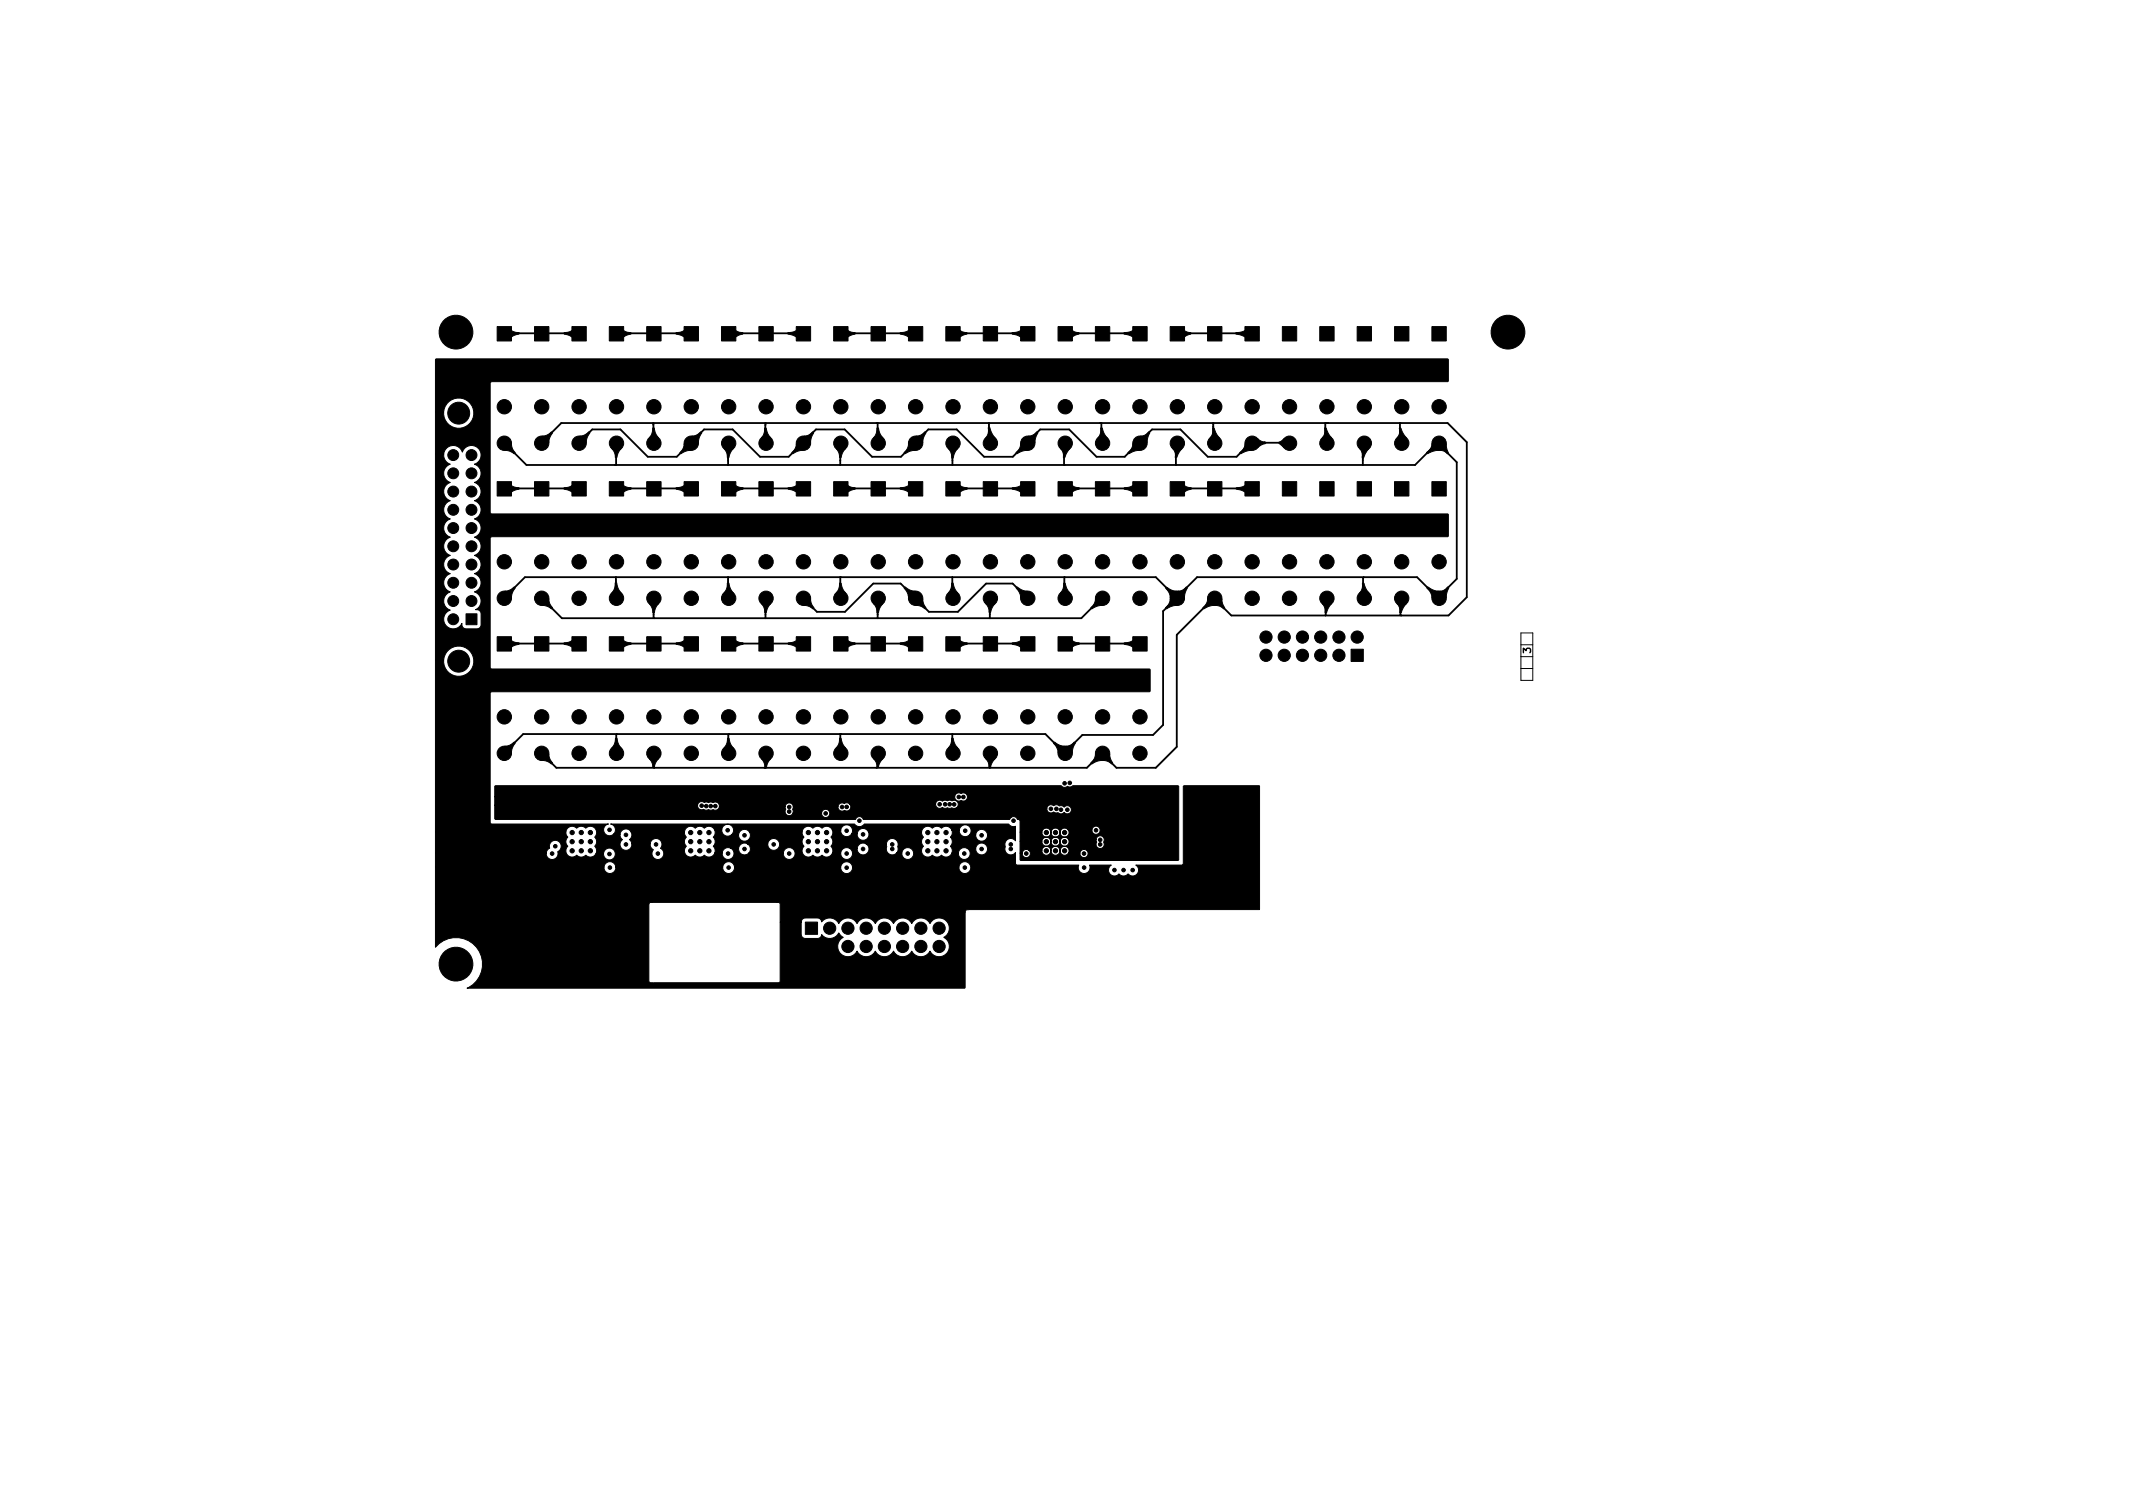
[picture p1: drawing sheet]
<svg xmlns="http://www.w3.org/2000/svg" width="297mm" height="210mm" viewBox="0 0 297 210" stroke-linecap="round" stroke-linejoin="round" font-family="sans-serif">
<defs><g id="words">
<text font-size="1.4" x="213.2" y="90.9" transform="rotate(-90 213.2 90.9)">3</text>
</g></defs>
<g fill="#000" stroke="#000" stroke-width=".14">
<path d="M69.2 45.5h2v2h-2zM69.9 46.4l1-.6 .6 .4 .8 .2-.1 .1-.6 .2-.7 .4-1-.6zM74.4 45.5h2v2h-2zM79.6 45.5h2v2h-2zM78.5 46.4l.9-.2 .6-.4 1 .6v.1l-1 .6-.8-.4-.6-.2zM84.9 45.5h2v2h-2zM85.5 46.4l1-.6 .6 .4 .8 .2-.1 .1-.6 .2-.7 .4-1-.6zM90.1 45.5h2v2h-2zM91 59.6h.1l.2 .7 .4 .8-.6 1h-.1l-.6-1 .4-.7zM95.3 45.5h2v2h-2zM94.1 46.4l.9-.2 .6-.4 1 .6v.1l-1 .6-.8-.4-.6-.2zM100.5 45.5h2v2h-2z"/>
<path d="M101.1 46.4l1-.6 .6 .4 .8 .2-.1 .1-.5 .2-.8 .4-1-.6zM105.7 45.5h2v2h-2zM106.5 59.6h.2l.2 .7 .4 .8-.6 1h-.1l-.6-1 .4-.7zM110.9 45.5h2v2h-2zM109.7 46.4l.9-.2 .6-.4 1.1 .6v.1l-1.1 .6-.8-.4-.6-.2zM116.1 45.5h2v2h-2zM116.7 46.4l1-.6 .6 .4 .8 .2-.1 .1-.5 .2-.8 .4-1-.6zM121.3 45.5h2v2h-2zM122.2 59.6h.1l.2 .7 .4 .8-.5 1h-.2l-.5-1 .3-.7zM126.5 45.5h2v2h-2zM125.3 46.4l.9-.2 .7-.4 1 .6v.1l-1 .6-.8-.4-.7-.2zM131.7 45.5h2v2h-2z"/>
<path d="M132.3 46.4l1.1-.6 .6 .4 .7 .2-.1 .1-.5 .2-.7 .4-1.1-.6zM136.9 45.5h2v2h-2zM137.7 59.5l.2 .1 .2 .7 .5 .8-.6 1h-.1l-.6-1 .3-.7zM142.1 45.5h2v2h-2zM140.9 46.4l.9-.2 .7-.4 1 .6v.1l-1 .6-.8-.4-.7-.2zM147.3 45.5h2v2h-2zM148 46.4l1-.6 .7 .4 .6 .2-.1 .1-.5 .2-.7 .4-1-.6zM152.5 45.5h2v2h-2zM153.3 59.6h.2l.2 .7 .5 .8-.6 1h-.1l-.6-1 .3-.7zM157.8 45.5h1.9v2h-1.9zM156.5 46.4l.9-.2 .7-.4 1 .6v.1l-1 .6-.8-.4-.7-.2zM163 45.5h2v2h-2z"/>
<path d="M163.6 46.4l1-.6 .7 .4 .5 .2v.1l-.5 .2-.7 .4-1-.6zM168.2 45.5h2v2h-2zM168.9 59.6h.2l.2 .7 .5 .8-.6 1h-.1l-.6-1 .3-.7zM173.4 45.5h2v2h-2zM172.1 46.4l1-.2 .6-.4 1 .6v.1l-1 .6-.8-.4-.7-.2zM178.6 45.5h2v2h-2zM183.8 45.5h2v2h-2zM184.5 59.6h.2l.2 .7 .5 .6-.6 1.2h-.1l-.6-1 .3-.7zM189 45.5h2v2h-2zM194.2 45.5h2v2h-2zM194.9 59.6h.2l.3 .7 .4 .7-.5 1.1h-.1l-.6-1 .3-.7zM199.4 45.5h2v2h-2z"/>
<path d="M60.6 50.1l.1-.1h140.9l.1 .1v3h-.1l-133.2 .1-.1 .1v18.1l.1 .2h133.2h.1v3l-.1 .1h-133.2l-.1 .2v18.1l.1 .1h91.7l.1 .1v3l-.1 .1h-91.7l-.1 .2v18.1l.2 .1h16.2a.82 .82 0 0 0-.6 1.2 .82 .82 0 0 0 1.3 .3h.9l.1 .3 .2 .4a.83 .83 0 0 0 .3 1.4 .83 .83 0 0 0 1.1-.8h2.5l.1 .5 .4 .3a.82 .82 0 0 0 .1 1.2 .82 .82 0 0 0 1.2-.2 .82 .82 0 0 0-.3-1.2 .82 .82 0 0 0-.3-1.3 .82 .82 0 0 0-1.2 .7h-2.5l-.1-.3-.2-.3a.82 .82 0 0 0 .2-1.1h7.4v.4l.3 .4a.86 .86 0 0 0 0 1.2 .87 .87 0 0 0 0 1.3 .87 .87 0 0 0 1.2 0 .86 .86 0 0 0 1.3 0 .87 .87 0 0 0 1.4-.3h1.1v.1a.82 .82 0 0 0 1.2 .6 .82 .82 0 0 0 0-1.4h1.1v.2a.82 .82 0 0 0 .5 .7 .82 .82 0 0 0 .9-.2h4.8v.1a.83 .83 0 0 0 1.2 .6 .83 .83 0 0 0 0-1.4 .83 .83 0 0 0-1.2 .7l-4.8-.1a.82 .82 0 0 0-.2-1.2h2.8v.2a.83 .83 0 0 0 1.3 .6 .83 .83 0 0 0 0-1.4 .83 .83 0 0 0-1.3 .6h-2.8a.83 .83 0 0 0-1.2 .6h-1.1a.83 .83 0 0 0-1.2 .7h-1.1l.1-.6-.3-.4a.86 .86 0 0 0 0-1.2l.3-.6-.1-.5h1a.82 .82 0 0 0 .5 .8 .82 .82 0 0 0 .9-.1h1v.2a.82 .82 0 0 0 1.1 .7 .82 .82 0 0 0 .4-1.3h7.3v.4l.3 .4a.86 .86 0 0 0 0 1.2 .87 .87 0 0 0-.1 1.3 .87 .87 0 0 0 1.3 0 .86 .86 0 0 0 1.3 0 .87 .87 0 0 0 1.4-.3h1.2v.1a.82 .82 0 0 0 1.3 .6 .82 .82 0 0 0-.1-1.4h1.1v.2a.82 .82 0 0 0 1.2 .6 .82 .82 0 0 0 0-1.4h2.8l.1 .4a.82 .82 0 0 0 .3 1 .82 .82 0 0 0 1.1-.1h.7v.1a.83 .83 0 0 0 1.2 .6 .83 .83 0 0 0 0-1.4 .83 .83 0 0 0-1.2 .7h-.7l.2-.5-.1-.4a.82 .82 0 0 0-.5-1.1 .82 .82 0 0 0-1.1 .7h-2.8a.83 .83 0 0 0-1.2 .6h-1.1a.83 .83 0 0 0-1.2 .7h-1.2v-.6l-.2-.4a.86 .86 0 0 0 0-1.2l.2-.4v-.6h1.2a.82 .82 0 0 0 .5 .9 .82 .82 0 0 0 1-.4h.8v.2a.82 .82 0 0 0 1 .7 .82 .82 0 0 0 .5-1.2h7.4l.1 .4 .2 .4a.86 .86 0 0 0 0 1.2 .87 .87 0 0 0 0 1.3 .87 .87 0 0 0 1.2 0 .86 .86 0 0 0 1.3 0 .87 .87 0 0 0 1.5-.3h.9v.1a.82 .82 0 0 0 1.2 .6 .82 .82 0 0 0 0-1.4h1.2v.2a.83 .83 0 0 0 1.2 .6 .83 .83 0 0 0 0-1.4 .83 .83 0 0 0-1.2 .6h-1.2a.83 .83 0 0 0-1.2 .7h-.9v-.6l-.3-.4a.86 .86 0 0 0 0-1.2l.3-.4-.1-.6h1.1a.82 .82 0 0 0 .5 .8 .82 .82 0 0 0 .9-.2h.9v.2a.83 .83 0 0 0 1.2 .6 .83 .83 0 0 0 0-1.4 .83 .83 0 0 0-1.2 .6h-.8a.83 .83 0 0 0-.4-1.3 .83 .83 0 0 0-1.1 .7h-1.1v-.1a.87 .87 0 0 0-1.4-.2 .86 .86 0 0 0-1.3 0 .87 .87 0 0 0-.9-.2 .87 .87 0 0 0-.6 .7h-7.4a.83 .83 0 0 0-.9-.4 .83 .83 0 0 0-.6 .7h-.8a.83 .83 0 0 0-.5-1.2 .83 .83 0 0 0-1 .7h-1.2v-.1a.87 .87 0 0 0-1.4-.2 .86 .86 0 0 0-1.3 0 .87 .87 0 0 0-.9-.2 .87 .87 0 0 0-.6 .7h-7.4a.83 .83 0 0 0-.9-.3 .83 .83 0 0 0-.5 .7h-1l.1-.1a.83 .83 0 0 0-.4-1.3 .83 .83 0 0 0-1.1 .7h-1a.87 .87 0 0 0-1.4-.2 .86 .86 0 0 0-1.3 0 .87 .87 0 0 0-.9-.2 .87 .87 0 0 0-.6 .7h-7.4l-.1-.1a.83 .83 0 0 0-.9-.2 .83 .83 0 0 0-.6 .7h-.9l.1-.1a.82 .82 0 0 0-.5-1.4l34 .1a.82 .82 0 0 0 1.4-.1h20.1l.4 .4h.5v2a.86 .86 0 0 0-1.1-.2 .86 .86 0 0 0-.3 1.1 .82 .82 0 0 0 .4 .9 .82 .82 0 0 0 1-.2v1.6l.2 .2h8.6v.1a.82 .82 0 0 0 .8 1 .82 .82 0 0 0 .7-1.1h3.1h-.1a.83 .83 0 0 0-.1 1.2 .83 .83 0 0 0 1.2 0 .82 .82 0 0 0 1.3 0 .82 .82 0 0 0 1.3 0 .82 .82 0 0 0-.2-1.2h6.4l.2-.2v-10.8l.1-.1h10.5v17.3h-40.8l-.2 .1v.4l-.1 10.4h-69.3a3.7 3.7 0 0 0 1.4-5.6 3.7 3.7 0 0 0-5.8-.1v-6h29.8v10.7l.1 .2h18l.1-.2v-8.2h3v1.7a.57 .57 0 0 0 .5 .6h1.9l.3-.2 .1-.3a1.43 1.43 0 0 0 2.4-.3l.6 .6a1.43 1.43 0 0 0-.3 2.3 1.43 1.43 0 0 0 2.3-.4 1.42 1.42 0 0 0 1.2 .8 1.42 1.42 0 0 0 1.3-.8 1.42 1.42 0 0 0 1.3 .8 1.42 1.42 0 0 0 1.2-.8 1.42 1.42 0 0 0 1.3 .8 1.42 1.42 0 0 0 1.3-.8 1.42 1.42 0 0 0 1.2 .8 1.42 1.42 0 0 0 1.3-.8 1.43 1.43 0 0 0 2.3 .4 1.43 1.43 0 0 0-.4-2.3 1.43 1.43 0 0 0 .4-2.3 1.43 1.43 0 0 0-2.3 .4 1.42 1.42 0 0 0-1.3-.8 1.42 1.42 0 0 0-1.2 .8 1.42 1.42 0 0 0-1.3-.8 1.42 1.42 0 0 0-1.3 .8 1.42 1.42 0 0 0-1.2-.8 1.42 1.42 0 0 0-1.3 .8 1.42 1.42 0 0 0-1.3-.8 1.42 1.42 0 0 0-1.2 .8 1.42 1.42 0 0 0-1.3-.8 1.42 1.42 0 0 0-1.3 .8 1.42 1.42 0 0 0-2.4-.2 .57 .57 0 0 0-.6-.6h-1.8l-.3 .3-.1 .3h-3v-2.5l-.1-.2-17.5-.1-.5 .1-.1 .2h-29.8v-5.2h23.5v.2a.83 .83 0 0 0 .9 .7 .83 .83 0 0 0 .8-.9h14.8v.2a.83 .83 0 0 0 .9 .7 .83 .83 0 0 0 .8-.9h14.8v.2a.82 .82 0 0 0 .9 .7 .82 .82 0 0 0 .7-.9h14.8v.2a.83 .83 0 0 0 1.3 .6 .83 .83 0 0 0 0-1.4 .83 .83 0 0 0-1.3 .6h-14.8v-.1a.83 .83 0 0 0-.9-.6 .83 .83 0 0 0-.7 .7h-14.8a.83 .83 0 0 0-.8-.7 .83 .83 0 0 0-.9 .7h-14.8l-.1-.1a.83 .83 0 0 0-.8-.6 .83 .83 0 0 0-.8 .7h-23.5v-1.9h15.5v.1a.85 .85 0 0 0 1 .8 .85 .85 0 0 0 .6-1.1 .84 .84 0 0 0 .3-1.1 .84 .84 0 0 0-1-.4 .84 .84 0 0 0-.5 1l-.3 .2-.1 .5h-15.5v-3h18.2v.4l.3 .4h-.1a.87 .87 0 0 0 .1 1.2 .87 .87 0 0 0 0 1.3 .87 .87 0 0 0 1.2 0 .86 .86 0 0 0 1.3 0 .87 .87 0 0 0 1.4-.3h1v.2a.83 .83 0 0 0 1.3 .6 .83 .83 0 0 0 0-1.4 .83 .83 0 0 0-1.3 .6h-1l.1-.4-.3-.6a.86 .86 0 0 0 0-1.2 .87 .87 0 0 0 0-1.3 .87 .87 0 0 0-1.2 0 .86 .86 0 0 0-1.3 0 .87 .87 0 0 0-.9-.2 .87 .87 0 0 0-.6 .7h-18.2v-23.9h1.2v.4a2.11 2.11 0 0 0 3.2 1.6 2.11 2.11 0 0 0 0-3.6 2.11 2.11 0 0 0-3.2 1.6h-1.2v-28.7h1.2l.1 .8 .4 .4 .4 .2a1.33 1.33 0 0 0-.9 1.3 1.33 1.33 0 0 0 .9 1.3 1.33 1.33 0 0 0-.9 1.2 1.33 1.33 0 0 0 .9 1.3 1.33 1.33 0 0 0-.9 1.3 1.33 1.33 0 0 0 .9 1.3 1.33 1.33 0 0 0-.9 1.2 1.33 1.33 0 0 0 .9 1.3 1.33 1.33 0 0 0-.9 1.3 1.33 1.33 0 0 0 .9 1.2 1.33 1.33 0 0 0-.9 1.3 1.33 1.33 0 0 0 .9 1.3 1.33 1.33 0 0 0-.9 1.2 1.33 1.33 0 0 0 .9 1.3 1.33 1.33 0 0 0-.9 1.3 1.33 1.33 0 0 0 .9 1.3 1.34 1.34 0 0 0-.6 2.1 1.34 1.34 0 0 0 2.2-.3 .61 .61 0 0 0 .6 .8h1.5l.4-.2 .2-.4v-1.5a.61 .61 0 0 0-.8-.6 1.33 1.33 0 0 0 .8-1.3 1.33 1.33 0 0 0-.9-1.2 1.33 1.33 0 0 0 .9-1.3 1.33 1.33 0 0 0-.9-1.2 1.33 1.33 0 0 0 .9-1.3 1.33 1.33 0 0 0-.9-1.3 1.33 1.33 0 0 0 .9-1.2 1.33 1.33 0 0 0-.9-1.3 1.33 1.33 0 0 0 .9-1.3 1.33 1.33 0 0 0-.9-1.2 1.33 1.33 0 0 0 .9-1.3 1.33 1.33 0 0 0-.9-1.3 1.33 1.33 0 0 0 .9-1.3 1.33 1.33 0 0 0-.9-1.2 1.33 1.33 0 0 0 .9-1.3 1.33 1.33 0 0 0-.9-1.3 1.34 1.34 0 0 0 .5-2.2 1.34 1.34 0 0 0-2.2 .6 1.34 1.34 0 0 0-1.4-1 1.34 1.34 0 0 0-1.2 1.2h-1.2v-5.9h1.2v.4a2.11 2.11 0 0 0 3.2 1.6 2.11 2.11 0 0 0 0-3.6 2.11 2.11 0 0 0-3.2 1.6h-1.2zM69.2 67.1h2v2h-2zM69.9 68l1-.6 .7 .4 .6 .1 .1 .2-.8 .2-.6 .4-1-.6zM70 61.4l1.1 .3 .3 .8 .3 .5v.2l-.8-.4-.7-.2-.3-1.1zM74.4 67.1h2v2h-2zM75.4 60.8l.9-.3 .5-.4 .1 .1-.4 .8-.1 .7-1.2 .3-.1-.1zM79.6 67.1h2v2h-2zM78.5 68l.9-.2 .6-.4 1 .6v.1l-1 .6-.8-.4-.6-.2zM80.6 60.8l.9-.3 .5-.4 .1 .1-.4 .8-.1 .7-1.2 .3-.1-.1zM84.9 67.1h2v2h-2zM85.8 61.3h.1l.6 1.1-.4 .6-.3 .7h-.1l-.1-.6-.4-.7zM85.5 68l1-.6 .8 .4 .5 .1 .1 .2-.8 .2-.6 .4-1-.6z"/>
<path d="M90.1 67.1h2v2h-2zM95.3 67.1h2v2h-2zM95.3 61.7l1.2-.3 .1 .1-.3 1.1-1.6 .6v-.2l.4-.5zM94.1 68l.9-.2 .6-.4 1 .6v.1l-1 .6-.8-.4-.6-.2zM96.3 60.8l.8-.3 .5-.4 .1 .1-.5 1.5-1.2 .3v-.1zM100.5 67.1h2v2h-2zM101.4 61.3h.1l.6 1.1-.4 .7-.2 .6-.2 .1-.1-.8-.4-.6zM101.1 68l1-.6 .8 .4 .5 .1 .1 .2-.8 .2-.6 .4-1-.6zM105.7 67.1h2v2h-2zM110.9 67.1h2v2h-2zM111 61.7l1.1-.3 .1 .1-.3 1.1-1.6 .6v-.2l.4-.5zM109.7 68l.9-.2 .6-.4 1.1 .6v.1l-1.1 .6-.7-.4-.7-.2z"/>
<path d="M111.9 60.8l.8-.3 .4-.4 .2 .1-.5 1.5-1.1 .3-.1-.1zM116.1 67.1h2v2h-2zM117 61.3h.2l.5 1.1-.4 .7-.2 .6h-.1l-.2-.7-.4-.6zM116.7 68l1-.6 .8 .4 .5 .1 .1 .2-.8 .2-.6 .4-1-.6zM121.3 67.1h2v2h-2zM126.5 67.1h2v2h-2zM126.6 61.7l1.1-.3 .1 .1-.3 1.1-1.5 .6-.1-.2 .4-.5zM125.3 68l.9-.2 .7-.4 1 .6v.1l-1 .6-.8-.4-.7-.2zM127.5 60.8l.8-.3 .5-.4 .1 .1-.5 1.5-1.1 .3-.1-.1zM131.7 67.1h2v2h-2zM132.7 61.3h.1l.6 1.1-.5 .7-.1 .6-.2 .1-.2-.8-.3-.6zM132.3 68l1.1-.6 .7 .4 .5 .1 .1 .2-1.3 .6-1.1-.6z"/>
<path d="M136.9 67.1h2v2h-2zM142.1 67.1h2v2h-2zM142.2 61.7l1.2-.3v.1l-.3 1.1-1.6 .6v-.2l.4-.5zM140.9 68l.9-.2 .7-.4 1 .6v.1l-1 .6-.8-.4-.7-.2zM143.1 60.8l.8-.3 .5-.4 .1 .1-.5 1.5-1.1 .3-.1-.1zM147.3 67.1h2v2h-2zM148.3 61.3h.1l.6 1.1-.5 .7-.2 .6h-.2l-.1-.7-.3-.6zM148 68l1-.6 .7 .4 .6 .1v.2l-1.3 .6-1-.6zM152.5 67.1h2v2h-2zM157.8 67.1h1.9v2h-1.9zM157.8 61.7l1.2-.3 .1 .1-.4 1.1-1.6 .6v-.2l.5-.6zM156.5 68l1-.2 .6-.4 1 .6v.1l-1 .6-.8-.4-.7-.2z"/>
<path d="M158.8 60.8l.7-.3 .4-.4 .2 .1-.4 1.5-1.2 .3-.1-.1zM163 67.1h2v2h-2zM163.9 61.3h.1l.6 1.1-.7 1.3h-.2l-.1-.7-.3-.6zM163.6 68l1-.6 .7 .4 .6 .1v.2l-1.3 .6-1-.6zM168.2 67.1h2v2h-2zM173.4 67.1h2v2h-2zM173.5 61.7l1.1-.3 .1 .1-.3 1.1-1.7 .6v-.2l.5-.6zM172.1 68l1-.2 .6-.4 1 .6v.1l-1 .6-.8-.4-.7-.2zM174 61.7l1-.6 .7 .4 .5 .1v.2l-.5 .1-.7 .5-1-.6zM178.6 67.1h2v2h-2zM178.1 61.6l.8-.5 1.1 .6v.1l-1.1 .6-.8-.6zM183.8 67.1h2v2h-2z"/>
<path d="M189 67.1h2v2h-2zM189.9 61.3h.1l.6 1.1-.7 1.3-.2 .1v-.8l-.4-.6zM194.2 67.1h2v2h-2zM199.4 67.1h2v2h-2zM199.5 61.7l1.1-.3 .1 .1-.3 1.1-1.7 .5v-.1l.6-.6zM200.1 61.5l.1-.1 1.1 .3 .4 1.3-.1 .2-.4-.3-.8-.3zM64.9 85.5h1.5v1.5h-1.5zM69.2 88.7h2v2h-2zM69.9 89.6l1-.6 .7 .4 .6 .1 .1 .2-.8 .2-.6 .4-1-.6zM70.2 82.4l.9-.3 .5-.4 .1 .1-.4 .8-.2 .7-1.1 .3-.1-.1zM74.4 88.7h2v2h-2zM75.2 83l1.2 .3 .2 .8 .3 .5v.2l-.8-.4-.7-.2-.3-1.1z"/>
<path d="M79.6 88.7h2v2h-2zM78.5 89.6l.9-.2 .6-.4 1 .6v.1l-1 .6-.8-.4-.6-.2zM84.9 88.7h2v2h-2zM85.7 81.1l.2 .1 .2 .7 .4 .8-.6 1h-.1l-.6-1 .3-.7zM85.5 89.6l1-.6 .8 .4 .5 .1 .1 .2-.8 .2-.6 .4-1-.6zM90.1 88.7h2v2h-2zM91 82.9h.1l.6 1.1-.4 .6-.2 .7h-.2l-.1-.6-.4-.7zM95.3 88.7h2v2h-2zM94.1 89.6l.9-.2 .6-.4 1 .6v.1l-1 .6-.8-.4-.6-.2zM100.5 88.7h2v2h-2zM101.4 81.1l.1 .1 .2 .7 .4 .8-.6 1h-.1l-.6-1 .4-.7zM101.1 89.6l1-.6 .8 .4 .5 .1 .1 .2-.8 .2-.6 .4-1-.6z"/>
<path d="M105.7 88.7h2v2h-2zM106.6 82.9h.1l.6 1.1-.4 .7-.2 .5-.1 .1-.2-.7-.4-.6zM110.9 88.7h2v2h-2zM109.7 89.6l.9-.2 .6-.4 1.1 .6v.1l-1.1 .6-.7-.4-.7-.2zM111.6 83.1l.1-.1 1.1 .3 .2 .7 .3 .7-.1 .1-.5-.3-.8-.3zM116.1 88.7h2v2h-2zM117 81.2h.1l.2 .7 .4 .8-.5 1h-.2l-.6-1 .4-.7zM116.7 89.6l1-.6 .8 .4 .5 .1 .1 .2-.8 .2-.6 .4-1-.6zM121.3 88.7h2v2h-2zM122.2 82.9h.2l.5 1.1-.4 .7-.2 .6h-.1l-.2-.7-.3-.6zM126 81.7l.8 .5 .7 .2 .3 1.1-.1 .1-1.1-.3-.3-.8-.4-.6zM126.5 88.7h2v2h-2z"/>
<path d="M125.3 89.6l.9-.2 .7-.4 1 .6v.1l-1 .6-.8-.4-.7-.2zM127.3 83l1.1 .3 .2 .8 .3 .5v.2l-.7-.4-.7-.2-.3-1.1zM131.7 88.7h2v2h-2zM132.6 81.2h.1l.2 .7 .5 .8-.6 1h-.1l-.6-1 .3-.7zM132.3 89.6l1.1-.6 .7 .4 .5 .1 .1 .2-.7 .2-.6 .4-1.1-.6zM136.9 88.7h2v2h-2zM137.9 82.9h.1l.6 1.1-.5 .7-.1 .5-.2 .1-.2-.7-.3-.6zM141.6 81.7l.8 .5 .7 .2 .3 1.1v.1l-1.2-.3-.3-.8-.4-.6zM142.1 88.7h2v2h-2zM140.9 89.6l.9-.2 .7-.4 1 .6v.1l-1 .6-.8-.4-.7-.2zM147.3 88.7h2v2h-2zM148.2 81.2h.1l.2 .7 .5 .8-.6 1h-.1l-.6-1 .3-.7z"/>
<path d="M148 89.6l1-.6 .7 .4 .6 .1v.2l-.6 .2-.7 .4-1-.6zM152.5 88.7h2v2h-2zM152.6 83.3l1.2-.3v.1l-.3 1.1-1.5 .6-.1-.2 .4-.5zM157.8 88.7h1.9v2h-1.9zM156.5 89.6l1-.2 .6-.4 1 .6v.1l-1 .6-.8-.4-.7-.2zM162.4 81.8l.8 .4 .8 .2 .3 1.1-.1 .1-1.2-.3-.2-.8-.4-.5zM163 83.3l1.2-.3 .1 .1-.3 1.1-1.6 .6-.1-.2 .5-.5zM164 82.4l.7-.3 .5-.4 .1 .1-.4 1.5-1.2 .3v-.1zM168.2 83.3l1.2-.3 .1 .1-.3 1.1-1.6 .6-.1-.2 .5-.5zM168.9 83.1v-.1l1.2 .3 .2 .8 .2 .5v.2l-.7-.4-.6-.2zM184.7 82.9h.1l.6 1.1-.4 .7-.2 .6h-.2l-.1-.7-.4-.6zM188.1 90.4h1.8v1.7h-1.8z"/>
<path d="M189.8 81.2h.2l.2 .7 .4 .8-.6 1h-.1l-.6-1 .4-.7zM195.1 82.9h.2l.5 1.1-.4 .7-.2 .6h-.2l-.1-.7-.3-.6zM198.7 81.8l.2-.1 .6 .4 .9 .3 .3 1.1-.1 .1-1.1-.3-.2-.7zM200.4 82.4l.8-.3 .4-.4 .1 .1-.4 1.5-1.1 .3-.1-.1zM70.2 104l.9-.3 .5-.4 .1 .1-.4 .8-.2 .7-1.1 .3-.1-.1zM75.2 104.6l1.2 .3 .2 .8 .3 .5v.2l-.8-.4-.7-.2-.3-1.1zM85.8 102.8h.1l.2 .7 .4 .7-.6 1.1h-.1l-.6-1.1 .4-.6zM91 104.5h.1l.6 1-.6 1.3h-.2l-.1-.5-.4-.8zM101.4 102.8h.1l.2 .7 .4 .7-.6 1.1h-.1l-.6-1.1 .4-.6zM106.6 104.5h.1l.6 1-.4 .8-.2 .5-.1 .1-.2-.8-.4-.6zM117 102.8h.1l.2 .7 .4 .7-.5 1.1h-.2l-.6-1.1 .4-.6zM122.2 104.5h.2l.5 1-.4 .7-.2 .5-.1 .1-.2-.6-.3-.7z"/>
<path d="M132.6 102.8h.1l.2 .7 .5 .7-.6 1.1h-.1l-.6-1.1 .3-.6zM137.9 104.5h.1l.6 1-.5 .8-.2 .5-.1 .1-.2-.8-.3-.6zM146.7 103.4l.2-.1 .6 .4 .8 .3 .3 1.1v.1l-1.2-.3-.2-.7zM68.9 109.5l.1-.1h78.8a.67 .67 0 0 0 .9 .1l.3 .1 .4-.2h14.7v.1v10.2v.1h-22l-.1-.1v-.9h.4v.1a.57 .57 0 0 0 .8 .5 .57 .57 0 0 0 .1-1h1.8v.1a.62 .62 0 0 0 .7 .6 .62 .62 0 0 0 .5-.7 .71 .71 0 0 0 .6 .7 .62 .62 0 0 0 .7-.7 .71 .71 0 0 0 .6 .7l.3-.1 .3-.2h1.6v.1a.57 .57 0 0 0 .9 .4 .57 .57 0 0 0 0-.9 .57 .57 0 0 0-.9 .4h-1.6a.64 .64 0 0 0-.4-.9 .64 .64 0 0 0-.8 .5 .64 .64 0 0 0-.6-.6 .64 .64 0 0 0-.7 .6 .62 .62 0 0 0-.6-.6 .62 .62 0 0 0-.6 .6l-1.9-.1a.57 .57 0 0 0-.8 .5h-.4v-1.7h3.1v.2a.62 .62 0 0 0 .7 .5 .62 .62 0 0 0 .5-.7 .71 .71 0 0 0 .6 .7 .62 .62 0 0 0 .7-.7 .71 .71 0 0 0 .6 .7 .62 .62 0 0 0 .6-.9h3.8l.1 .3a.6 .6 0 0 0 .5 .9 .6 .6 0 0 0 .5-.9 .57 .57 0 0 0-.3-.8 .57 .57 0 0 0-.8 .5h-3.8l-.1-.1a.65 .65 0 0 0-.6-.2 .65 .65 0 0 0-.5 .5 .64 .64 0 0 0-.6-.5 .64 .64 0 0 0-.7 .5 .62 .62 0 0 0-.6-.5 .62 .62 0 0 0-.6 .5h-3.1v-1.2h3.1v.1a.62 .62 0 0 0 .7 .5 .62 .62 0 0 0 .5-.6 .71 .71 0 0 0 .6 .6 .62 .62 0 0 0 .7-.6 .71 .71 0 0 0 .6 .6 .62 .62 0 0 0 .6-.3 .62 .62 0 0 0-.1-.7h3.4v.2a.57 .57 0 0 0 .8 .4 .57 .57 0 0 0 0-1 .57 .57 0 0 0-.8 .4h-3.4a.65 .65 0 0 0-.6-.2 .65 .65 0 0 0-.5 .6 .64 .64 0 0 0-.6-.6 .64 .64 0 0 0-.7 .6 .62 .62 0 0 0-.6-.6 .62 .62 0 0 0-.6 .6h-3.1v-1.6l-.1-.2h-.2a.57 .57 0 0 0-.6-.4 .57 .57 0 0 0-.5 .4h-20.4v-.1a.57 .57 0 0 0-.6-.3 .57 .57 0 0 0-.5 .4h-50.1l-.1-.1v-1.9h28.2a.57 .57 0 0 0 .9 .6l.3 .1 .4-.1 .3 .1 .3-.1a.57 .57 0 0 0 .9-.4h9.1l.1 .3a.59 .59 0 0 0 .2 .9 .59 .59 0 0 0 .8-.3h4v.1a.57 .57 0 0 0 .9 .4 .57 .57 0 0 0 0-.9 .57 .57 0 0 0-.9 .4h-4v-.5l.1-.4h6.2a.61 .61 0 0 0 .3 .6 .61 .61 0 0 0 .6 0 .57 .57 0 0 0 .8-.2 .57 .57 0 0 0-.1-.8h12v.1a.59 .59 0 0 0 1 .4l.3 .2 .3-.1 .9 .1h13a.59 .59 0 0 0 .3 .5 .59 .59 0 0 0 .7 0l.3 .1 .2-.1a.57 .57 0 0 0 .9 0 .57 .57 0 0 0 .8 .1 .57 .57 0 0 0 0-.9 .57 .57 0 0 0-.8 .1 .72 .72 0 0 0-.7-.2 .63 .63 0 0 0-.8 0 .57 .57 0 0 0-.9 .4h-12.9l.1-.1a.6 .6 0 0 0 .4-.8 .6 .6 0 0 0-.9-.2l-.3-.1-.3 .1a.63 .63 0 0 0-.7 0 .57 .57 0 0 0-.9 .4h-12l-.3-.1-.5 .1a.57 .57 0 0 0-.8 .4h-6.2l-.1-.1a.57 .57 0 0 0-.6-.4 .57 .57 0 0 0-.5 .5h-9.1a.62 .62 0 0 0-1-.6h-1.1a.57 .57 0 0 0-1 .4h-28.2v-1.2h64.1v.1a.63 .63 0 0 0 .9 .5 .59 .59 0 0 0 .8-.6 .59 .59 0 0 0-.9-.4 .57 .57 0 0 0-.8 .4h-64.1zM148.3 104l.8-.3 .5-.4 .1 .1-.4 1.5-1.2 .3-.1-.1zM152.6 104.9l1.2-.3v.1l-.3 1.1-1.5 .6-.1-.2 .4-.5zM153.2 104.7l.1-.1 1.2 .3 .4 1.4-.1 .1-.5-.4-.8-.2zM112.1 128.4h1.7v1.7h-1.7z"/>
<circle cx="63.5" cy="46.2" r="2.35"/>
<circle cx="63.9" cy="57.5" r="1.53"/>
<circle cx="70.2" cy="51.6" r="1"/>
<circle cx="70.2" cy="56.6" r="1"/>
<circle cx="75.4" cy="51.6" r="1"/>
<circle cx="75.4" cy="56.6" r="1"/>
<circle cx="80.6" cy="51.6" r="1"/>
<circle cx="80.6" cy="56.6" r="1"/>
<circle cx="85.9" cy="51.6" r="1"/>
<circle cx="85.9" cy="56.6" r="1"/>
<circle cx="91.1" cy="56.6" r="1"/>
<circle cx="91.1" cy="51.6" r="1"/>
<circle cx="96.3" cy="56.6" r="1"/>
<circle cx="96.3" cy="51.6" r="1"/>
<circle cx="101.5" cy="51.6" r="1"/>
<circle cx="101.5" cy="56.6" r="1"/>
<circle cx="106.7" cy="51.6" r="1"/>
<circle cx="106.7" cy="56.6" r="1"/>
<circle cx="111.9" cy="56.6" r="1"/>
<circle cx="111.9" cy="51.6" r="1"/>
<circle cx="117.1" cy="51.6" r="1"/>
<circle cx="117.1" cy="56.6" r="1"/>
<circle cx="122.3" cy="51.6" r="1"/>
<circle cx="122.3" cy="56.6" r="1"/>
<circle cx="127.5" cy="51.6" r="1"/>
<circle cx="127.5" cy="56.6" r="1"/>
<circle cx="132.7" cy="56.6" r="1"/>
<circle cx="132.7" cy="51.6" r="1"/>
<circle cx="137.9" cy="56.6" r="1"/>
<circle cx="137.9" cy="51.6" r="1"/>
<circle cx="143.1" cy="56.6" r="1"/>
<circle cx="143.1" cy="51.6" r="1"/>
<circle cx="148.3" cy="56.6" r="1"/>
<circle cx="148.3" cy="51.6" r="1"/>
<circle cx="153.5" cy="56.6" r="1"/>
<circle cx="153.5" cy="51.6" r="1"/>
<circle cx="158.7" cy="51.6" r="1"/>
<circle cx="158.7" cy="56.6" r="1"/>
<circle cx="164" cy="51.6" r="1"/>
<circle cx="164" cy="56.6" r="1"/>
<circle cx="169.2" cy="56.6" r="1"/>
<circle cx="169.2" cy="51.6" r="1"/>
<circle cx="174.4" cy="56.6" r="1"/>
<circle cx="174.4" cy="51.6" r="1"/>
<circle cx="179.6" cy="56.6" r="1"/>
<circle cx="179.6" cy="51.6" r="1"/>
<circle cx="184.8" cy="51.6" r="1"/>
<circle cx="184.8" cy="56.6" r="1"/>
<circle cx="190" cy="56.6" r="1"/>
<circle cx="190" cy="51.6" r="1"/>
<circle cx="195.2" cy="56.6" r="1"/>
<circle cx="195.2" cy="51.6" r="1"/>
<circle cx="200.4" cy="56.6" r="1"/>
<circle cx="200.4" cy="51.6" r="1"/>
<circle cx="210" cy="46.2" r="2.35"/>
<circle cx="63.1" cy="63.4" r=".76"/>
<circle cx="63.1" cy="78.6" r=".76"/>
<circle cx="63.1" cy="73.5" r=".76"/>
<circle cx="63.1" cy="68.4" r=".76"/>
<circle cx="63.1" cy="71" r=".76"/>
<circle cx="63.1" cy="65.9" r=".76"/>
<circle cx="63.1" cy="76.1" r=".76"/>
<circle cx="65.7" cy="71" r=".76"/>
<circle cx="65.7" cy="78.6" r=".76"/>
<circle cx="65.7" cy="65.9" r=".76"/>
<circle cx="65.7" cy="68.4" r=".76"/>
<circle cx="65.7" cy="76.1" r=".76"/>
<circle cx="65.7" cy="63.4" r=".76"/>
<circle cx="65.7" cy="73.5" r=".76"/>
<circle cx="70.2" cy="78.2" r="1"/>
<circle cx="70.2" cy="73.1" r="1"/>
<circle cx="70.2" cy="61.7" r="1"/>
<circle cx="75.4" cy="78.2" r="1"/>
<circle cx="75.4" cy="73.1" r="1"/>
<circle cx="75.4" cy="61.7" r="1"/>
<circle cx="80.6" cy="78.2" r="1"/>
<circle cx="80.6" cy="73.1" r="1"/>
<circle cx="80.6" cy="61.7" r="1"/>
<circle cx="85.9" cy="78.2" r="1"/>
<circle cx="85.9" cy="73.1" r="1"/>
<circle cx="85.9" cy="61.7" r="1"/>
<circle cx="91.1" cy="78.2" r="1"/>
<circle cx="91.1" cy="73.1" r="1"/>
<circle cx="91.1" cy="61.7" r="1"/>
<circle cx="96.3" cy="78.2" r="1"/>
<circle cx="96.3" cy="61.7" r="1"/>
<circle cx="96.3" cy="73.1" r="1"/>
<circle cx="101.5" cy="73.1" r="1"/>
<circle cx="101.5" cy="61.7" r="1"/>
<circle cx="101.5" cy="78.2" r="1"/>
<circle cx="106.7" cy="73.1" r="1"/>
<circle cx="106.7" cy="78.2" r="1"/>
<circle cx="106.7" cy="61.7" r="1"/>
<circle cx="111.9" cy="61.7" r="1"/>
<circle cx="111.9" cy="78.2" r="1"/>
<circle cx="111.9" cy="73.1" r="1"/>
<circle cx="117.1" cy="61.7" r="1"/>
<circle cx="117.1" cy="73.1" r="1"/>
<circle cx="117.1" cy="78.2" r="1"/>
<circle cx="122.3" cy="78.2" r="1"/>
<circle cx="122.3" cy="61.7" r="1"/>
<circle cx="122.3" cy="73.1" r="1"/>
<circle cx="127.5" cy="73.1" r="1"/>
<circle cx="127.5" cy="78.2" r="1"/>
<circle cx="127.5" cy="61.7" r="1"/>
<circle cx="132.7" cy="78.2" r="1"/>
<circle cx="132.7" cy="73.1" r="1"/>
<circle cx="132.7" cy="61.7" r="1"/>
<circle cx="137.9" cy="78.2" r="1"/>
<circle cx="137.9" cy="73.1" r="1"/>
<circle cx="137.9" cy="61.7" r="1"/>
<circle cx="143.1" cy="78.2" r="1"/>
<circle cx="143.1" cy="73.1" r="1"/>
<circle cx="143.1" cy="61.7" r="1"/>
<circle cx="148.3" cy="78.2" r="1"/>
<circle cx="148.3" cy="73.1" r="1"/>
<circle cx="148.3" cy="61.7" r="1"/>
<circle cx="153.5" cy="78.2" r="1"/>
<circle cx="153.5" cy="73.1" r="1"/>
<circle cx="153.5" cy="61.7" r="1"/>
<circle cx="158.7" cy="73.1" r="1"/>
<circle cx="158.7" cy="78.2" r="1"/>
<circle cx="158.7" cy="61.7" r="1"/>
<circle cx="164" cy="78.2" r="1"/>
<circle cx="164" cy="73.1" r="1"/>
<circle cx="164" cy="61.7" r="1"/>
<circle cx="169.2" cy="73.1" r="1"/>
<circle cx="169.2" cy="78.2" r="1"/>
<circle cx="169.2" cy="61.7" r="1"/>
<circle cx="174.4" cy="61.7" r="1"/>
<circle cx="174.4" cy="73.1" r="1"/>
<circle cx="174.4" cy="78.2" r="1"/>
<circle cx="179.6" cy="78.2" r="1"/>
<circle cx="179.6" cy="61.7" r="1"/>
<circle cx="179.6" cy="73.1" r="1"/>
<circle cx="184.8" cy="73.1" r="1"/>
<circle cx="184.8" cy="61.7" r="1"/>
<circle cx="184.8" cy="78.2" r="1"/>
<circle cx="190" cy="78.2" r="1"/>
<circle cx="190" cy="73.1" r="1"/>
<circle cx="190" cy="61.7" r="1"/>
<circle cx="195.2" cy="73.1" r="1"/>
<circle cx="195.2" cy="78.2" r="1"/>
<circle cx="195.2" cy="61.7" r="1"/>
<circle cx="200.4" cy="73.1" r="1"/>
<circle cx="200.4" cy="61.7" r="1"/>
<circle cx="200.4" cy="78.2" r="1"/>
<circle cx="63.1" cy="86.2" r=".76"/>
<circle cx="63.1" cy="83.7" r=".76"/>
<circle cx="63.1" cy="81.1" r=".76"/>
<circle cx="63.9" cy="92.1" r="1.53"/>
<circle cx="65.7" cy="83.7" r=".76"/>
<circle cx="65.7" cy="81.1" r=".76"/>
<circle cx="70.2" cy="99.8" r="1"/>
<circle cx="70.2" cy="94.7" r="1"/>
<circle cx="70.2" cy="83.3" r="1"/>
<circle cx="75.4" cy="99.8" r="1"/>
<circle cx="75.4" cy="83.3" r="1"/>
<circle cx="75.4" cy="94.7" r="1"/>
<circle cx="80.6" cy="99.8" r="1"/>
<circle cx="80.6" cy="83.3" r="1"/>
<circle cx="80.6" cy="94.7" r="1"/>
<circle cx="85.9" cy="99.8" r="1"/>
<circle cx="85.9" cy="83.3" r="1"/>
<circle cx="85.9" cy="94.7" r="1"/>
<circle cx="91.1" cy="94.7" r="1"/>
<circle cx="91.1" cy="83.3" r="1"/>
<circle cx="91.1" cy="99.8" r="1"/>
<circle cx="96.3" cy="99.8" r="1"/>
<circle cx="96.3" cy="83.3" r="1"/>
<circle cx="96.3" cy="94.7" r="1"/>
<circle cx="101.5" cy="83.3" r="1"/>
<circle cx="101.5" cy="99.8" r="1"/>
<circle cx="101.5" cy="94.7" r="1"/>
<circle cx="106.7" cy="94.7" r="1"/>
<circle cx="106.7" cy="83.3" r="1"/>
<circle cx="106.7" cy="99.8" r="1"/>
<circle cx="111.9" cy="83.3" r="1"/>
<circle cx="111.9" cy="99.8" r="1"/>
<circle cx="111.9" cy="94.7" r="1"/>
<circle cx="117.1" cy="94.7" r="1"/>
<circle cx="117.1" cy="83.3" r="1"/>
<circle cx="117.1" cy="99.8" r="1"/>
<circle cx="122.3" cy="83.3" r="1"/>
<circle cx="122.3" cy="99.8" r="1"/>
<circle cx="122.3" cy="94.7" r="1"/>
<circle cx="127.5" cy="99.8" r="1"/>
<circle cx="127.5" cy="83.3" r="1"/>
<circle cx="127.5" cy="94.7" r="1"/>
<circle cx="132.7" cy="99.8" r="1"/>
<circle cx="132.7" cy="83.3" r="1"/>
<circle cx="132.7" cy="94.7" r="1"/>
<circle cx="137.9" cy="99.8" r="1"/>
<circle cx="137.9" cy="94.7" r="1"/>
<circle cx="137.9" cy="83.3" r="1"/>
<circle cx="143.1" cy="99.8" r="1"/>
<circle cx="143.1" cy="83.3" r="1"/>
<circle cx="143.1" cy="94.7" r="1"/>
<circle cx="148.3" cy="94.7" r="1"/>
<circle cx="148.3" cy="99.8" r="1"/>
<circle cx="148.3" cy="83.3" r="1"/>
<circle cx="153.5" cy="83.3" r="1"/>
<circle cx="153.5" cy="94.7" r="1"/>
<circle cx="153.5" cy="99.8" r="1"/>
<circle cx="158.7" cy="94.7" r="1"/>
<circle cx="158.7" cy="83.3" r="1"/>
<circle cx="158.7" cy="99.8" r="1"/>
<circle cx="164" cy="83.3" r="1"/>
<circle cx="169.2" cy="83.3" r="1"/>
<circle cx="174.4" cy="83.3" r="1"/>
<circle cx="176.3" cy="88.7" r=".85"/>
<circle cx="176.3" cy="91.2" r=".85"/>
<circle cx="178.8" cy="88.7" r=".85"/>
<circle cx="178.8" cy="91.2" r=".85"/>
<circle cx="179.6" cy="83.3" r="1"/>
<circle cx="181.4" cy="88.7" r=".85"/>
<circle cx="181.4" cy="91.2" r=".85"/>
<circle cx="183.9" cy="88.7" r=".85"/>
<circle cx="183.9" cy="91.2" r=".85"/>
<circle cx="184.8" cy="83.3" r="1"/>
<circle cx="186.5" cy="88.7" r=".85"/>
<circle cx="186.5" cy="91.2" r=".85"/>
<circle cx="189" cy="88.7" r=".85"/>
<circle cx="190" cy="83.3" r="1"/>
<circle cx="195.2" cy="83.3" r="1"/>
<circle cx="200.4" cy="83.3" r="1"/>
<circle cx="70.2" cy="104.9" r="1"/>
<circle cx="75.4" cy="104.9" r="1"/>
<circle cx="76.9" cy="118.9" r=".25"/>
<circle cx="77.1" cy="115.6" r=".25"/>
<circle cx="77.1" cy="113.7" r=".25"/>
<circle cx="77.3" cy="117.8" r=".25"/>
<circle cx="79.7" cy="118.5" r=".3"/>
<circle cx="79.7" cy="115.9" r=".3"/>
<circle cx="79.7" cy="117.2" r=".3"/>
<circle cx="80.6" cy="104.9" r="1"/>
<circle cx="80.9" cy="118.5" r=".3"/>
<circle cx="80.9" cy="115.9" r=".3"/>
<circle cx="80.9" cy="117.2" r=".3"/>
<circle cx="82.2" cy="117.2" r=".3"/>
<circle cx="82.2" cy="115.9" r=".3"/>
<circle cx="82.2" cy="118.5" r=".3"/>
<circle cx="84.9" cy="118.9" r=".25"/>
<circle cx="84.9" cy="115.5" r=".25"/>
<circle cx="85.9" cy="104.9" r="1"/>
<circle cx="87.2" cy="116.2" r=".25"/>
<circle cx="87.2" cy="117.6" r=".25"/>
<circle cx="91.1" cy="104.9" r="1"/>
<circle cx="91.4" cy="117.6" r=".25"/>
<circle cx="91.5" cy="113.7" r=".25"/>
<circle cx="91.6" cy="115.6" r=".25"/>
<circle cx="91.6" cy="118.9" r=".25"/>
<circle cx="96.2" cy="118.5" r=".3"/>
<circle cx="96.2" cy="115.9" r=".3"/>
<circle cx="96.2" cy="117.2" r=".3"/>
<circle cx="96.3" cy="104.9" r="1"/>
<circle cx="97.5" cy="117.2" r=".3"/>
<circle cx="97.5" cy="118.5" r=".3"/>
<circle cx="97.5" cy="115.9" r=".3"/>
<circle cx="97.7" cy="112.2" r=".25"/>
<circle cx="98.4" cy="112.2" r=".25"/>
<circle cx="98.7" cy="117.2" r=".3"/>
<circle cx="98.7" cy="118.5" r=".3"/>
<circle cx="98.7" cy="115.9" r=".3"/>
<circle cx="99" cy="112.2" r=".25"/>
<circle cx="99.6" cy="112.2" r=".25"/>
<circle cx="101.3" cy="115.6" r=".25"/>
<circle cx="101.4" cy="118.8" r=".25"/>
<circle cx="101.5" cy="104.9" r="1"/>
<circle cx="103.7" cy="116.3" r=".25"/>
<circle cx="103.7" cy="118.2" r=".25"/>
<circle cx="106.7" cy="104.9" r="1"/>
<circle cx="107.7" cy="117.6" r=".25"/>
<circle cx="108.1" cy="115.6" r=".25"/>
<circle cx="108.1" cy="113.7" r=".25"/>
<circle cx="109.9" cy="118.8" r=".25"/>
<circle cx="109.9" cy="112.4" r=".25"/>
<circle cx="109.9" cy="113" r=".25"/>
<circle cx="111.9" cy="104.9" r="1"/>
<circle cx="112.6" cy="118.5" r=".3"/>
<circle cx="112.6" cy="117.2" r=".3"/>
<circle cx="112.6" cy="115.9" r=".3"/>
<circle cx="113.8" cy="118.5" r=".3"/>
<circle cx="113.8" cy="117.2" r=".3"/>
<circle cx="113.8" cy="115.9" r=".3"/>
<circle cx="115" cy="113.3" r=".25"/>
<circle cx="115.1" cy="117.2" r=".3"/>
<circle cx="115.1" cy="118.5" r=".3"/>
<circle cx="115.1" cy="115.9" r=".3"/>
<circle cx="117.1" cy="104.9" r="1"/>
<circle cx="117.3" cy="112.4" r=".25"/>
<circle cx="117.9" cy="118.8" r=".25"/>
<circle cx="117.9" cy="115.7" r=".25"/>
<circle cx="117.9" cy="112.4" r=".25"/>
<circle cx="119.7" cy="114.3" r=".25"/>
<circle cx="120.2" cy="116.2" r=".25"/>
<circle cx="120.2" cy="118.2" r=".25"/>
<circle cx="122.3" cy="104.9" r="1"/>
<circle cx="124.1" cy="115.7" r=".25"/>
<circle cx="124.1" cy="113.6" r=".25"/>
<circle cx="124.3" cy="118.2" r=".25"/>
<circle cx="124.3" cy="117.6" r=".25"/>
<circle cx="126.4" cy="118.8" r=".25"/>
<circle cx="127.5" cy="104.9" r="1"/>
<circle cx="129.2" cy="117.2" r=".3"/>
<circle cx="129.2" cy="118.5" r=".3"/>
<circle cx="129.2" cy="115.9" r=".3"/>
<circle cx="130.5" cy="118.5" r=".3"/>
<circle cx="130.5" cy="117.2" r=".3"/>
<circle cx="130.5" cy="115.9" r=".3"/>
<circle cx="130.9" cy="112" r=".25"/>
<circle cx="131.6" cy="112" r=".25"/>
<circle cx="131.7" cy="117.2" r=".3"/>
<circle cx="131.7" cy="118.5" r=".3"/>
<circle cx="131.7" cy="115.9" r=".3"/>
<circle cx="132.2" cy="112" r=".25"/>
<circle cx="132.7" cy="104.9" r="1"/>
<circle cx="132.9" cy="112" r=".25"/>
<circle cx="133.5" cy="111" r=".25"/>
<circle cx="134.2" cy="111" r=".25"/>
<circle cx="134.3" cy="118.8" r=".25"/>
<circle cx="134.4" cy="115.7" r=".25"/>
<circle cx="136.7" cy="116.3" r=".25"/>
<circle cx="136.7" cy="118.2" r=".25"/>
<circle cx="137.9" cy="104.9" r="1"/>
<circle cx="140.6" cy="113.6" r=".25"/>
<circle cx="140.6" cy="115.7" r=".25"/>
<circle cx="140.8" cy="117.6" r=".25"/>
<circle cx="140.8" cy="118.2" r=".25"/>
<circle cx="141.1" cy="114.3" r=".25"/>
<circle cx="142.9" cy="118.8" r=".25"/>
<circle cx="143.1" cy="104.9" r="1"/>
<circle cx="145.7" cy="115.9" r=".3"/>
<circle cx="145.7" cy="118.5" r=".3"/>
<circle cx="145.7" cy="117.2" r=".3"/>
<circle cx="146.3" cy="112.6" r=".25"/>
<circle cx="147" cy="117.2" r=".3"/>
<circle cx="147" cy="118.5" r=".3"/>
<circle cx="147" cy="115.9" r=".3"/>
<circle cx="147.1" cy="112.6" r=".25"/>
<circle cx="147.7" cy="112.8" r=".25"/>
<circle cx="148.3" cy="109.1" r=".25"/>
<circle cx="148.3" cy="117.2" r=".3"/>
<circle cx="148.3" cy="115.9" r=".3"/>
<circle cx="148.3" cy="118.5" r=".3"/>
<circle cx="148.3" cy="104.9" r="1"/>
<circle cx="148.6" cy="112.8" r=".25"/>
<circle cx="149" cy="109" r=".25"/>
<circle cx="151" cy="118.8" r=".25"/>
<circle cx="152.6" cy="115.6" r=".25"/>
<circle cx="153.2" cy="117.6" r=".25"/>
<circle cx="153.2" cy="116.9" r=".25"/>
<circle cx="153.5" cy="104.9" r="1"/>
<circle cx="157.1" cy="111.6" r=".3"/>
<circle cx="157.1" cy="112.9" r=".3"/>
<circle cx="158.4" cy="111.6" r=".3"/>
<circle cx="158.4" cy="112.9" r=".3"/>
<circle cx="158.7" cy="104.9" r="1"/>
<circle cx="159.6" cy="111.6" r=".3"/>
<circle cx="159.6" cy="112.9" r=".3"/>
<circle cx="160.9" cy="112.9" r=".3"/>
<circle cx="160.9" cy="111.6" r=".3"/>
<circle cx="162.2" cy="112.9" r=".3"/>
<circle cx="162.2" cy="111.6" r=".3"/>
<circle cx="168.7" cy="112.9" r=".3"/>
<circle cx="168.7" cy="111.6" r=".3"/>
<circle cx="169.9" cy="112.9" r=".3"/>
<circle cx="169.9" cy="111.6" r=".3"/>
<circle cx="171.2" cy="112.9" r=".3"/>
<circle cx="171.2" cy="111.6" r=".3"/>
<circle cx="172.5" cy="111.6" r=".3"/>
<circle cx="172.5" cy="112.9" r=".3"/>
<circle cx="173.7" cy="112.9" r=".3"/>
<circle cx="173.7" cy="111.6" r=".3"/>
<circle cx="63.5" cy="134.2" r="2.35"/>
<circle cx="84.9" cy="120.8" r=".25"/>
<circle cx="101.5" cy="120.8" r=".25"/>
<circle cx="113" cy="131.8" r=".85"/>
<circle cx="115.5" cy="131.8" r=".85"/>
<circle cx="115.5" cy="129.2" r=".85"/>
<circle cx="117.9" cy="120.8" r=".25"/>
<circle cx="118.1" cy="131.8" r=".85"/>
<circle cx="118.1" cy="129.2" r=".85"/>
<circle cx="120.6" cy="129.2" r=".85"/>
<circle cx="120.6" cy="131.8" r=".85"/>
<circle cx="123.2" cy="131.8" r=".85"/>
<circle cx="123.2" cy="129.2" r=".85"/>
<circle cx="125.7" cy="129.2" r=".85"/>
<circle cx="125.7" cy="131.8" r=".85"/>
<circle cx="128.2" cy="129.2" r=".85"/>
<circle cx="128.2" cy="131.8" r=".85"/>
<circle cx="130.8" cy="131.8" r=".85"/>
<circle cx="130.8" cy="129.2" r=".85"/>
<circle cx="134.4" cy="120.8" r=".25"/>
<circle cx="151" cy="120.8" r=".25"/>
<circle cx="155.2" cy="121.2" r=".25"/>
<circle cx="156.5" cy="121.2" r=".25"/>
<circle cx="157.7" cy="121.2" r=".25"/>
</g>
<path d="M211.8 91.4h1.7M211.8 88.1h1.7v6.6h-1.7zM211.8 93.1h1.7" fill="none" stroke="#000" stroke-width=".14"/>
<g fill="none" stroke="#000" stroke-width=".25">
<path d="M70.2 46.4h10.4M85.8 46.4h10.4M91 59.2v-.3v2.8M101.4 46.4h10.4M106.6 58.9v2.8M117 46.4h10.4M122.2 58.9h.1M122.2 58.9v2.8M132.6 46.4h10.4M137.7 58.9v2.7l.1 .1M148.2 46.4h10.4M153.3 58.9l.1 2.8"/>
<path d="M163.8 46.4h10.4M169 58.9v2.8M169 59.4h.1M184.6 58.9v2.8M195 58.9v2.8M70.2 68h10.4M70.2 61.7l3.1 3h123.8l3.1-3 2.7 2.7v16.2l-2.7 2.7-2.9-2.9h-30.6l-4.7 4.7v15.8l-1.4 1.4h-9.9l-2.5 2.6-2.6-2.7h-72.7l-2.7 2.7M75.4 61.7l2.8-2.8h123.4l2.7 2.7v21.6l-2.6 2.5h-30.2l-2.5-2.4-5.1 5.1v15.6l-2.9 2.9h-5.5l-2.1-2-2 2h-73.9l-2.1-2M80.6 61.7l1.9-1.9h3.9l3.8 3.8h4l3.9-3.8h3.9l3.8 3.8h4l3.8-3.8h4l3.8 3.8h4.1l3.8-3.8h3.9l3.8 3.8h4l3.9-3.8h4l3.8 3.8h3.9l3.8-3.8h4l3.8 3.8h4l2-1.9h6M85.8 61.7v3M85.8 68h10.4M101.4 61.7h.1"/>
<path d="M101.4 61.7v3M101.4 68h10.4M117 68h10.4M117 61.7v3M117 64.1h.1M132.6 61.7v3M132.6 68h10.4M148.2 61.7v3M148.2 68h10.4M163.8 61.7l-.1 3M163.8 68h10.4M189.8 61.7v3"/>
<path d="M70.2 89.6h10.4M75.4 83.3l2.9 2.8h72.3l2.8-2.8M85.8 80.4v2.9M85.8 89.6h10.4M91 83.3v2.7l.1 .1M101.4 80.4v2.9M101.4 89.6h10.4M106.6 83.3v2.8M111.8 83.3l2 1.9h3.9l3.9-3.9h3.8l4 3.9h4l3.9-3.9h3.7l2 2M117 80.4v2.9M117 89.6h10.4M122.2 83.3v2.8"/>
<path d="M122.2 85.6h.1M132.6 89.6h10.4M132.6 80.4v2.9M137.8 83.3v2.8M148.2 89.6h10.4M148.2 80.4v2.9M162.4 81.8l-1.4-1.4h-87.9l-2.9 2.9M162.4 81.8l1.4 1.5M162.4 81.8h.1M184.6 83.3v2.4M189.9 80.4l-.1 .1v2.8M195 83.3v2.3l.1 .1"/>
<path d="M85.9 102.2l-.1 .1v2.6M91 104.9v1.9l.1 .1M101.5 102.2l-.1 .1v2.6M106.6 104.9v2M117 102.2h.1M117 102.2v2.7M122.2 104.9v1.9l-.1 .1M132.6 102.2v2.7M137.8 104.9v2"/>
</g>
<use href="#words"/>
</svg>
